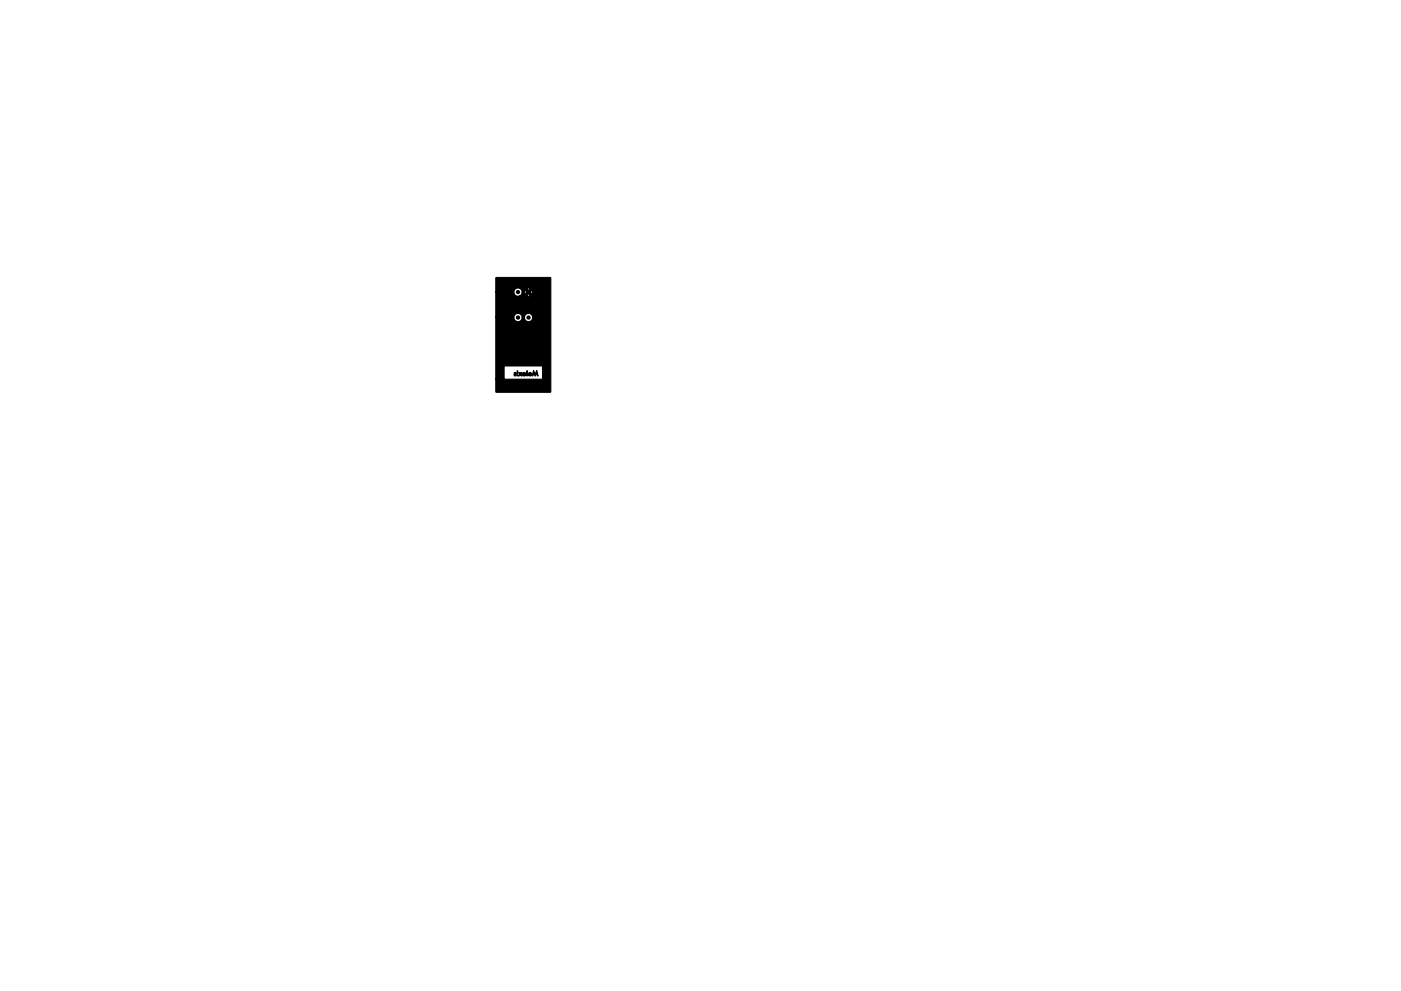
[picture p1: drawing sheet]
<svg xmlns="http://www.w3.org/2000/svg" width="297mm" height="210mm" viewBox="0 0 297 210" stroke-linecap="round" stroke-linejoin="round" font-family="sans-serif">
<g fill="#000" stroke="#000" stroke-width=".21">
<path d="M105.1 58.9h11.7l-.1 24.3h-11.6v-2.8h9.9v-2.7h-8.1v2.7h-1.8v-13.1h3.9a.87 .87 0 0 0 .6 .9h.4a.87 .87 0 0 0 .7-.8h.5a.86 .86 0 0 0 1.2 .7 .86 .86 0 0 0 .2-1.4 .86 .86 0 0 0-1.4 .5v.2h-.5l-.2-.6-.6-.3a.87 .87 0 0 0-.9 .8h-3.9v-5.3h3.9a.86 .86 0 0 0 1.2 .7l2.1 .1 .2-.1-.4-.4-.4 .4h-1.5l.3-.2 .2-.5h.5l.1 .4 .4-.4h.7l.4 .4 .1-.4-.1-.4-.4 .4h-.7l-.4-.4-.1 .4h-.5l-.2-.5-.3-.3h1.5l.4 .4 .4-.4h-.2h-2.1a.86 .86 0 0 0-1.2 .8h-3.9zM109 79.1h.4v.2l-.3 .3h.4a.28 .28 0 0 1-.4 .2 .28 .28 0 0 1-.1-.4 .28 .28 0 0 1 .3-.2zM109.6 78.7h.2v.1h-.2zM109.6 79h.2v.8h-.2zM110 79l.3 .2 .4-.1a.38 .38 0 0 0-.2 .3 .38 .38 0 0 0 .2 .4h-.2l-.2-.3-.2 .3h-.2l.3-.4zM110.9 79.1a.37 .37 0 0 1 .5 0 .37 .37 0 0 1 0 .5 .37 .37 0 0 1-.5-.1l.3 .1 .1-.2h-.6l.1-.1h.5l-.2-.1-.3 .1zM111.7 78.7h.1v1.1h-.1zM112.1 79.1a.39 .39 0 0 1 .6 0 .39 .39 0 0 1 0 .5 .39 .39 0 0 1-.6-.1l.3 .1 .2-.1-.6-.1v-.1h.6l-.2-.1-.4 .1zM113.1 78.6l.4 .8 .3-.8 .3 1.2h-.2l-.1-.7-.3 .7-.3-.7-.2 .7h-.2z"/>
<circle cx="109.8" cy="62" r=".35"/>
<circle cx="109.8" cy="67.4" r=".35"/>
<circle cx="112.1" cy="67.4" r=".35"/>
<circle cx="112.1" cy="62" r=".35"/>
</g>
</svg>
